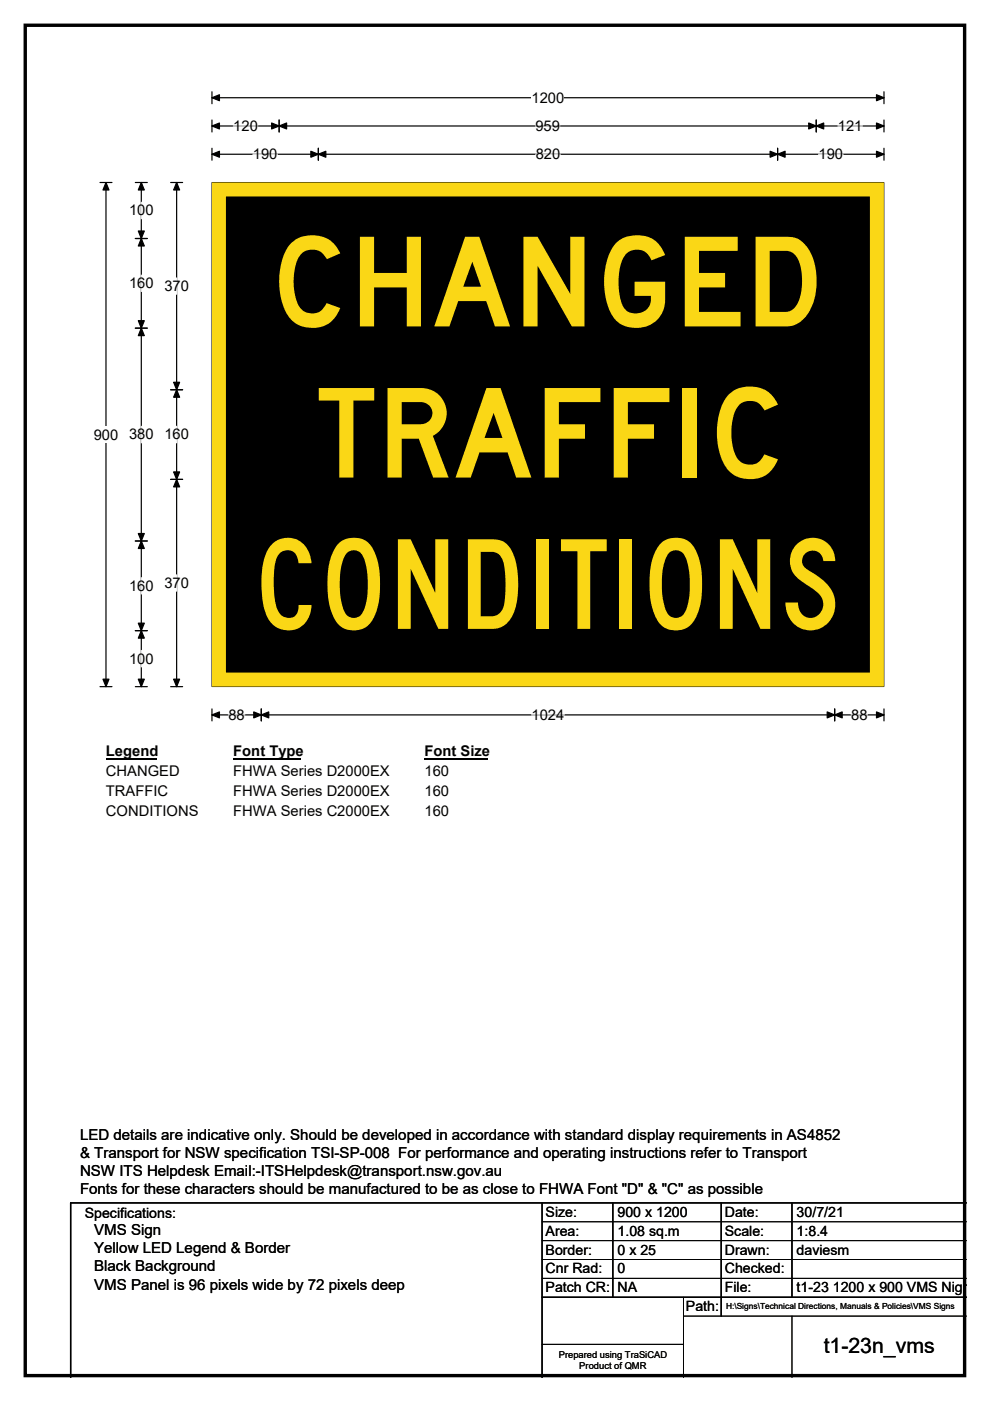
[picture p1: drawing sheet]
<svg xmlns="http://www.w3.org/2000/svg" width="210mm" height="297mm" viewBox="0 0 210 297" stroke-linecap="round" stroke-linejoin="round" font-family="sans-serif">
<defs><g id="words">
<g font-size="26.4" fill="#fad716">
<text x="57.3" y="69.2">CHANGED</text>
<text x="67.1" y="101.3">TRAFFIC</text>
<text x="53.8" y="133.3">CONDITIONS</text>
</g>
<text font-size="4.5" x="174.7" y="286.9">t1-23n_vms</text>
<g font-size="3.2">
<text x="17" y="241.6">LED details are indicative only. Should be developed in accordance with standard display requirements in AS4852</text>
<text x="17" y="245.4">&amp; Transport for NSW specification TSI-SP-008 For performance and operating instructions refer to Transport</text>
<text x="17" y="249.3">NSW ITS Helpdesk Email:-ITSHelpdesk@transport.nsw.gov.au</text>
<text x="17" y="253.1">Fonts for these characters should be manufactured to be as close to FHWA Font &quot;D&quot; &amp; &quot;C&quot; as possible</text>
<text x="20" y="261.9">VMS Sign</text>
<text x="20" y="265.7">Yellow LED Legend &amp; Border</text>
<text x="20" y="269.6">Black Background</text>
<text x="20" y="273.4">VMS Panel is 96 pixels wide by 72 pixels deep</text>
</g>
<g font-size="3.1">
<text x="112.8" y="21.8">1200</text>
<text x="49.5" y="27.8">120</text>
<text x="113.6" y="27.8">959</text>
<text x="177.7" y="27.8">121</text>
<text x="53.6" y="33.8">190</text>
<text x="113.6" y="33.8">820</text>
<text x="173.6" y="33.8">190</text>
<text x="27.4" y="45.7">100</text>
<text x="27.4" y="61.1">160</text>
<text x="34.9" y="61.7">370</text>
<text x="19.9" y="93.2">900</text>
<text x="27.4" y="93.2">380</text>
<text x="34.9" y="93.2">160</text>
<text x="27.4" y="125.3">160</text>
<text x="34.9" y="124.7">370</text>
<text x="27.4" y="140.7">100</text>
<text x="48.5" y="152.6">88</text>
<text x="112.8" y="152.6">1024</text>
<text x="180.5" y="152.6">88</text>
<text x="22.5" y="160.4">Legend</text>
<text x="49.5" y="160.4">Font Type</text>
<text x="90" y="160.4">Font Size</text>
<text x="22.5" y="164.5">CHANGED</text>
<text x="49.5" y="164.5">FHWA Series D2000EX</text>
<text x="90" y="164.5">160</text>
<text x="22.5" y="168.7">TRAFFIC</text>
<text x="22.5" y="172.9">CONDITIONS</text>
<text x="49.5" y="168.7">FHWA Series D2000EX</text>
<text x="49.5" y="172.9">FHWA Series C2000EX</text>
<text x="90" y="168.7">160</text>
<text x="90" y="172.9">160</text>
</g>
<g font-size="3">
<text x="115.7" y="258">Size:</text>
<text x="131" y="258">900 x 1200</text>
<text x="153.7" y="258">Date:</text>
<text x="169" y="258">30/7/21</text>
<text x="18" y="258.2">Specifications:</text>
<text x="115.7" y="262">Area:</text>
<text x="131" y="262">1.08 sq.m</text>
<text x="153.7" y="262">Scale:</text>
<text x="169" y="262">1:8.4</text>
<text x="115.7" y="266">Border:</text>
<text x="115.7" y="270">Cnr Rad:</text>
<text x="131" y="266">0 x 25</text>
<text x="131" y="270">0</text>
<text x="153.7" y="266">Drawn:</text>
<text x="153.7" y="270">Checked:</text>
<text x="169" y="266">daviesm</text>
<text x="115.7" y="274">Patch CR:</text>
<text x="131" y="274">NA</text>
<text x="153.7" y="274">File:</text>
<text x="169" y="274">t1-23 1200 x 900 VMS Nigh</text>
<text x="145.5" y="278">Path:</text>
</g>
<g font-size="2">
<text x="118.5" y="287.8">Prepared using TraSiCAD</text>
<text x="122.9" y="290.2">Product of QMR</text>
</g>
<text font-size="1.8" x="154" y="277.5">H:\Signs\Technical Directions, Manuals &amp; Policies\VMS Signs</text>
</g></defs>
<path d="M5.4 5.4h199.2v286.3h-199.2z" fill="none" stroke="#000" stroke-width=".72"/>
<path d="M45 19.5v2.5M187.5 19.5v2.5M45 20.7h142.5" fill="none" stroke="#000" stroke-width=".25"/>
<path d="M45 20.7l1.5-.6v1.3zM185.9 20.1l1.6 .6-1.6 .7z" fill="#000" stroke="#000" stroke-width=".25"/>
<path d="M112.8 19h6.9v3.5h-6.9z" fill="#fff"/>
<g fill="none" stroke="#000" stroke-width=".25">
<path d="M21.2 38.7h2.5M22.5 38.7v106.9M45 26.7h142.5M45 25.4v2.6M45 31.4v2.6M45 32.7h142.5M59.2 25.4v2.6M67.5 31.4v2.6M164.9 31.4v2.6M173.1 25.4v2.6M187.5 25.4v2.6M187.5 31.4v2.6"/>
<path d="M21.2 145.6h2.5M45 150.3v2.5M45 151.6h142.5M55.4 150.3v2.5M177 150.3v2.5M187.5 150.3v2.5"/>
</g>
<g fill="#000" stroke="#000" stroke-width=".25">
<path d="M22.5 38.7l.6 1.6h-1.3zM45 26.7l1.5-.6v1.2zM45 32.7l1.5-.6v1.2zM59.2 26.7l1.6-.6v1.2zM57.6 26.1l1.6 .6-1.6 .6zM67.5 32.7l1.6-.6v1.2zM65.9 32.1l1.6 .6-1.6 .6zM163.3 32.1l1.6 .6-1.6 .6zM164.9 32.7l1.6-.6v1.2zM171.5 26.1l1.6 .6-1.6 .6zM173.1 26.7l1.6-.6v1.2zM185.9 26.1l1.6 .6-1.6 .6z"/>
<path d="M185.9 32.1l1.6 .6-1.6 .6zM21.8 144h1.3l-.6 1.6zM45 151.6l1.5-.7v1.3zM55.4 151.6l1.6-.7v1.3zM53.8 150.9l1.6 .7-1.6 .6zM175.5 150.9l1.5 .7-1.5 .6zM177 151.6l1.6-.7v1.3zM185.9 150.9l1.6 .7-1.6 .6z"/>
</g>
<path d="M49.5 26.7h5.2M53.6 32.7h5.2M113.6 26.7h5.2M113.6 32.7h5.2M173.6 32.7h5.2M177.7 26.7h5.2M48.5 151.6h3.4M112.8 151.6h6.9M180.5 151.6h3.5" fill="none" stroke="#fff" stroke-width=".25"/>
<path d="M19.9 90.4h5.2v3.5h-5.2z" fill="#fff"/>
<path d="M28.7 38.7h2.5M30 38.7v106.9M36.2 38.7h2.5M37.5 38.7v106.9M28.7 50.6h2.5M28.7 69.6h2.5M36.2 82.6h2.5M28.7 114.7h2.5M36.2 101.6h2.5M28.7 133.7h2.5M28.7 145.6h2.5M36.2 145.6h2.5" fill="none" stroke="#000" stroke-width=".25"/>
<g fill="#000" stroke="#000" stroke-width=".25">
<path d="M30 38.7l.6 1.6h-1.3zM37.5 38.7l.6 1.6h-1.3zM30 50.6l.6 1.6h-1.3zM29.3 49h1.3l-.6 1.6zM29.3 68h1.3l-.6 1.6zM30 69.6l.6 1.6h-1.3zM37.5 82.6l.6 1.6h-1.3zM36.8 81h1.3l-.6 1.6zM29.3 113.1h1.3l-.6 1.6zM30 114.7l.6 1.6h-1.3zM36.8 100.1h1.3l-.6 1.5zM37.5 101.6l.6 1.6h-1.3z"/>
<path d="M29.3 132.1h1.3l-.6 1.6zM30 133.7l.6 1.6h-1.3zM29.3 144h1.3l-.6 1.6zM36.8 144h1.3l-.6 1.6z"/>
</g>
<path d="M30 42.9v3.5M30 58.3v3.5M37.5 58.9v3.5M30 90.4v3.5M37.5 90.4v3.5M30 122.5v3.4M30 137.9v3.5M37.5 121.9v3.4" fill="none" stroke="#fff" stroke-width=".25"/>
<path d="M22.5 157.6h10.7v3.5h-10.7z" fill="#fff"/>
<path d="M22.5 160.9h10.7" fill="none" stroke="#000" stroke-width=".32"/>
<path d="M49.5 157.6h14.4v3.5h-14.4z" fill="#fff"/>
<path d="M49.5 160.9h14.4" fill="none" stroke="#000" stroke-width=".32"/>
<path d="M90 157.6h13.5v3.5h-13.5z" fill="#fff"/>
<path d="M90 160.9h13.5" fill="none" stroke="#000" stroke-width=".32"/>
<g fill="#fff">
<path d="M22.5 161.8h15.5v3.4h-15.5z"/>
<path d="M49.5 161.8h33v3.4h-33z"/>
<path d="M90 161.8h5.2v3.4h-5.2z"/>
<path d="M22.5 165.9h13.1v3.5h-13.1z"/>
<path d="M49.5 165.9h33v3.5h-33z"/>
<path d="M90 165.9h5.2v3.5h-5.2z"/>
<path d="M22.5 170.1h19.5v3.5h-19.5z"/>
<path d="M49.5 170.1h33v3.5h-33z"/>
<path d="M90 170.1h5.2v3.5h-5.2z"/>
</g>
<path d="M45 38.7h142.5v106.9h-142.5z" fill="#000"/>
<path d="M45 38.7h142.5v106.9h-142.5zM115 259h90M115 263h90M115 267h90M115 271h90M145 279h60M145 275v17M168 279v13M115 285h30" fill="none" stroke="#000" stroke-width=".21"/>
<path d="M46.4 40.2h139.6v103.9h-139.6z" fill="none" stroke="#fad716" stroke-width="3"/>
<path d="M115 255v37M130 255v20M153 255v24M168 255v20M205 255h-190v37M115 275h90" fill="none" stroke="#000" stroke-width=".3"/>
<use href="#words"/>
</svg>
